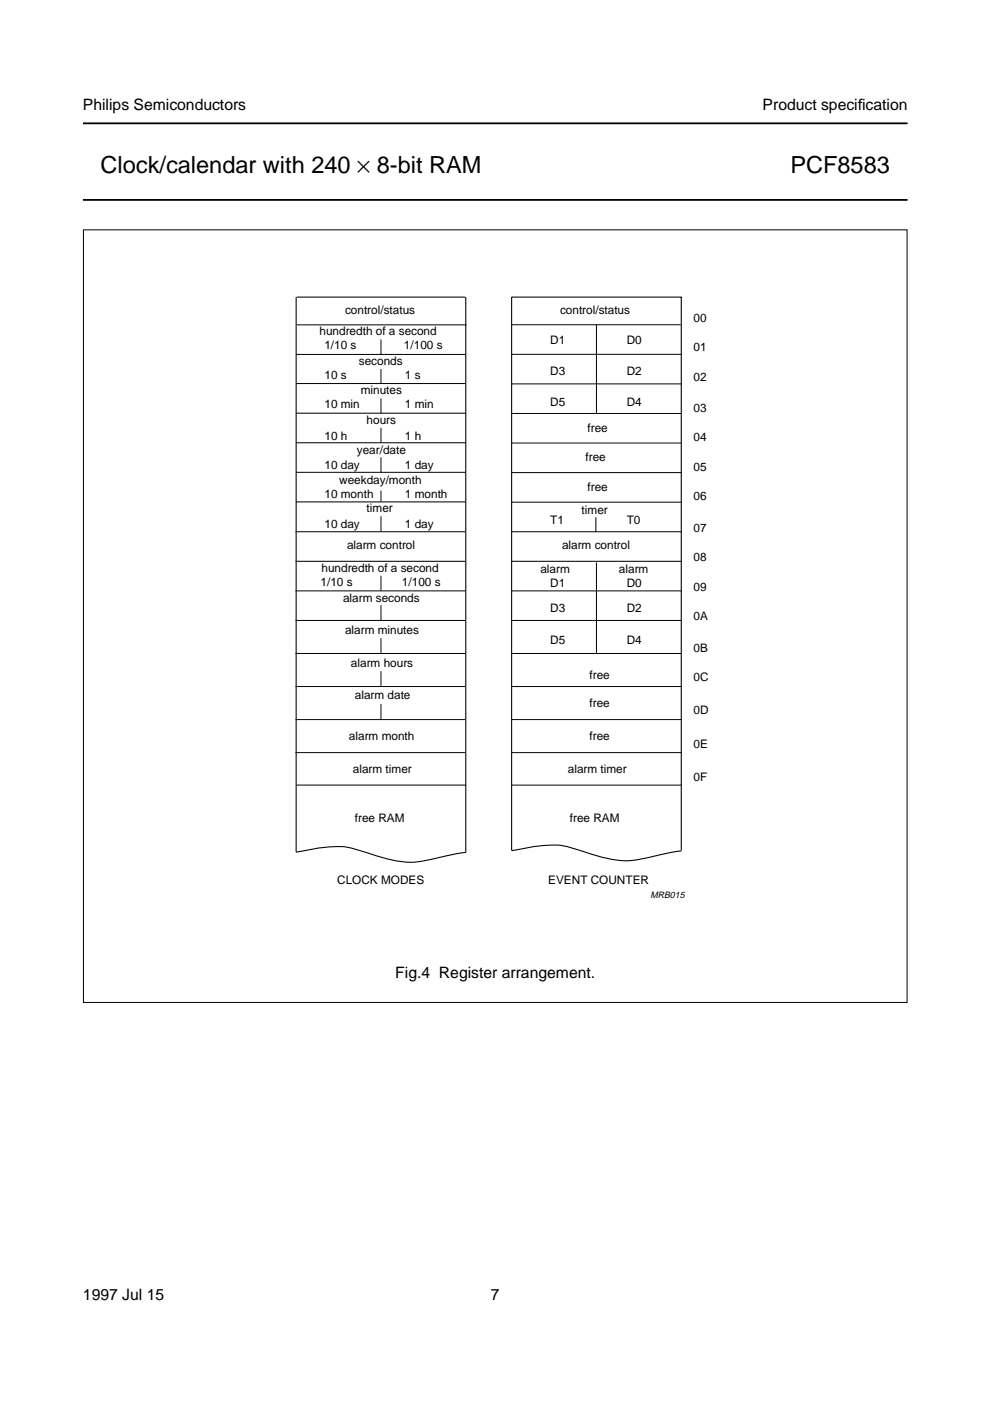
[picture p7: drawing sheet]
<svg xmlns="http://www.w3.org/2000/svg" width="210mm" height="297mm" viewBox="0 0 210 297" stroke-linecap="round" stroke-linejoin="round" font-family="sans-serif">
<defs><g id="words">
<g font-size="5">
<text x="21.3" y="36.6">Clock/calendar with 240 × 8-bit RAM</text>
<text x="167.6" y="36.6">PCF8583</text>
</g>
<g font-size="3.3">
<text x="17.6" y="23.4">Philips Semiconductors</text>
<text x="161.7" y="23.4">Product specif</text>
<text x="181.9" y="23.4">ication</text>
<text x="83.8" y="207.4">Fig.4 Register arrangement.</text>
<text x="17.6" y="275.6">1997 Jul 15</text>
<text x="104.1" y="275.6">7</text>
</g>
<g font-size="2.5">
<text x="67.7" y="71.1">hundredth of a second</text>
<text x="73.2" y="66.5">control/status</text>
<text x="118.7" y="66.5">control/status</text>
<text x="147.1" y="68.2">00</text>
<text x="68.8" y="74">1/10 s</text>
<text x="76.1" y="77.4">seconds</text>
<text x="85.7" y="74">1/100 s</text>
<text x="116.7" y="73">D1</text>
<text x="132.9" y="73">D0</text>
<text x="147.1" y="74.5">01</text>
<text x="68.8" y="80.3">10 s</text>
<text x="76.5" y="83.6">minutes</text>
<text x="85.9" y="80.3">1 s</text>
<text x="116.7" y="79.4">D3</text>
<text x="132.9" y="79.4">D2</text>
<text x="147.1" y="80.7">02</text>
<text x="68.8" y="86.5">10 min</text>
<text x="77.7" y="89.9">hours</text>
<text x="85.9" y="86.5">1 min</text>
<text x="116.7" y="86.1">D5</text>
<text x="132.9" y="86.1">D4</text>
<text x="147.1" y="87.4">03</text>
<text x="68.8" y="93.2">10 h</text>
<text x="85.9" y="93.2">1 h</text>
<text x="124.6" y="91.5">free</text>
<text x="147.1" y="93.6">04</text>
<text x="68.8" y="99.4">10 day</text>
<text x="75.7" y="96.3">year/date</text>
<text x="85.9" y="99.4">1 day</text>
<text x="124.2" y="97.8">free</text>
<text x="147.1" y="99.8">05</text>
<text x="68.8" y="105.7">10 month</text>
<text x="71.9" y="102.5">weekday/month</text>
<text x="85.9" y="105.7">1 month</text>
<text x="124.6" y="104">free</text>
<text x="147.1" y="106.1">06</text>
<text x="68.8" y="111.9">10 day</text>
<text x="77.7" y="108.6">timer</text>
<text x="85.9" y="111.9">1 day</text>
<text x="116.7" y="111.1">T1</text>
<text x="123.3" y="109">timer</text>
<text x="132.9" y="111.1">T0</text>
<text x="147.1" y="112.8">07</text>
<text x="73.6" y="116.5">alarm control</text>
<text x="119.2" y="116.5">alarm control</text>
<text x="147.1" y="119">08</text>
<text x="68" y="124.2">1/10 s</text>
<text x="68.2" y="121.3">hundredth of a second</text>
<text x="85.2" y="124.2">1/100 s</text>
<text x="114.6" y="121.5">alarm</text>
<text x="116.7" y="124.4">D1</text>
<text x="131.2" y="121.5">alarm</text>
<text x="132.9" y="124.4">D0</text>
<text x="147.1" y="125.2">09</text>
<text x="72.7" y="127.7">alarm seconds</text>
<text x="116.7" y="129.8">D3</text>
<text x="132.9" y="129.8">D2</text>
<text x="147.1" y="131.5">0A</text>
<text x="73.2" y="134.4">alarm minutes</text>
<text x="116.7" y="136.5">D5</text>
<text x="132.9" y="136.5">D4</text>
<text x="74.4" y="141.5">alarm hours</text>
<text x="125" y="144">free</text>
<text x="147.1" y="138.1">0B</text>
<text x="75.2" y="148.1">alarm date</text>
<text x="125" y="149.8">free</text>
<text x="147.1" y="144.4">0C</text>
<text x="147.1" y="151.5">0D</text>
<text x="74" y="156.9">alarm month</text>
<text x="125" y="156.9">free</text>
<text x="147.1" y="158.5">0E</text>
<text x="74.8" y="164">alarm timer</text>
<text x="120.4" y="164">alarm timer</text>
<text x="147.1" y="165.6">0F</text>
<text x="75.2" y="174.4">free RAM</text>
<text x="120.8" y="174.4">free RAM</text>
<text x="71.5" y="187.5">CLOCK MODES</text>
<text x="116.2" y="187.5">EVENT COUNTER</text>
</g>
<text font-size="1.9" x="137.9" y="190.3">MRB015</text>
</g></defs>
<path d="M17.6 26.2h174.8M17.6 42.4h174.8" fill="none" stroke="#000" stroke-width=".38"/>
<g fill="#fff">
<path d="M178.3 66.6h13.5z"/>
<path d="M178.2 65.7v2z"/>
<path d="M17.5 62.8h174.5l-.2 7.1h-174.3z"/>
<circle cx="161.9" cy="63.6" r=".22"/>
<circle cx="161.9" cy="65.5" r=".22"/>
<circle cx="161.9" cy="67.4" r=".22"/>
<circle cx="161.9" cy="69.2" r=".22"/>
<circle cx="47" cy="63.6" r=".22"/>
<circle cx="47" cy="65.5" r=".22"/>
<circle cx="47" cy="67.4" r=".22"/>
<circle cx="47" cy="69.2" r=".22"/>
</g>
<path d="M62.8 63v117.7l.5-.1a35.5 35.5 0 0 1 10-1l2 .4a56 56 0 0 0 10.5 2.8 29.5 29.5 0 0 0 9-1.4l4-.7v-117.7M62.9 63h35.7M144.4 63v117.3M144.5 63h-36v117.3M108.5 180.4l.5-.1a35.5 35.5 0 0 1 10-1l2 .4a56 56 0 0 0 10.5 2.7 29.5 29.5 0 0 0 9-1.3l4-.7" fill="none" stroke="#000" stroke-width=".23"/>
<g fill="none" stroke="#000" stroke-width=".21">
<path d="M62.8 75.1h36M62.9 68.9h36M80.8 72v3.1M80.8 78.2v3.2M108.5 68.9h35.8M108.5 75.1h36M126.5 68.9v18.8M62.7 87.6h36M62.7 93.9h36M62.8 81.3h36M80.8 84.5v3.1M80.8 90.7v3.2"/>
<path d="M80.8 97v3.1M108.5 81.4h36M108.5 87.7h36M108.5 93.9h36M62.7 112.7h35.9M62.7 119h35.9M62.7 100.1h36M62.7 106.4h36M80.8 104v2.3M80.8 109.5v3.1M108.5 112.7h36M108.5 119h36"/>
<path d="M108.5 100.2h36M108.5 106.5h36M126.3 109.7v3.1M126.5 119.3v19.4M62.7 125.3h35.9M62.7 131.5h35.9M62.7 138.6h35.9M80.8 122.1v3.1M80.8 128.3v3.1M80.8 135.3v3.1M108.5 125.3h36M108.5 131.5h36"/>
<path d="M108.5 138.6h36M62.7 145.6h35.9M62.7 152.6h35.9M62.7 159.6h35.9M80.8 142.3v3.1M80.8 149.3v3.1M108.5 145.6h36M108.5 152.6h36M108.5 159.6h36M62.9 166.5h35.9M108.5 166.5h36"/>
</g>
<path d="M22.6 205.1h164.8v7.5h-164.8z" fill-rule="evenodd" fill="#fff"/>
<path d="M17.7 48.7h174.6v163.8h-174.6z" fill="none" stroke="#000" stroke-width=".21"/>
<use href="#words"/>
</svg>
